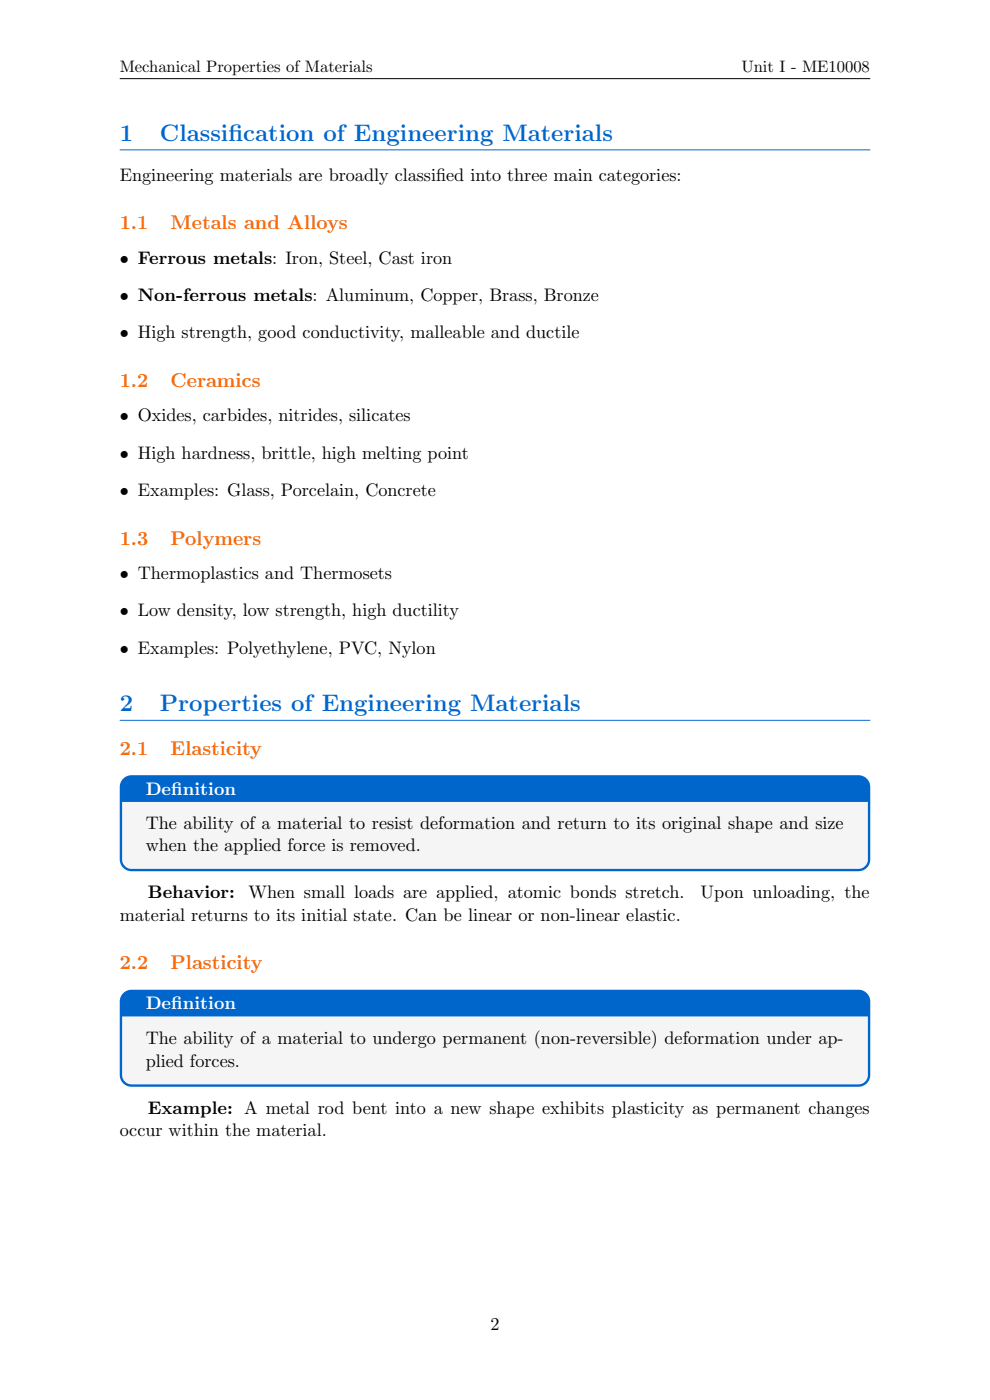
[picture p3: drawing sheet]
<svg xmlns="http://www.w3.org/2000/svg" width="210mm" height="297mm" viewBox="0 0 210 297" stroke-linecap="round" stroke-linejoin="round" font-family="sans-serif">
<defs><g id="words">
<g font-size="5.1" fill="#06c">
<text x="25.4" y="29.8">1</text>
<text x="33.9" y="29.8">Classif</text>
<text x="48.5" y="29.8">ication of Engineering Materials</text>
<text x="25.4" y="150.8">2</text>
<text x="33.9" y="150.8">Properties of Engineering Materials</text>
</g>
<g font-size="4.2" fill="#f60">
<text x="25.4" y="48.7">1.1</text>
<text x="36.2" y="48.7">Metals and Alloys</text>
<text x="25.4" y="82.1">1.2</text>
<text x="36.2" y="82.1">Ceramics</text>
<text x="25.4" y="115.6">1.3</text>
<text x="36.2" y="115.6">Polymers</text>
<text x="25.4" y="160.1">2.1</text>
<text x="36.2" y="160.1">Elasticity</text>
<text x="25.4" y="205.6">2.2</text>
<text x="36.2" y="205.6">Plasticity</text>
</g>
<g font-size="3.8">
<text x="25.4" y="38.4">Engineering materials are broadly classif</text>
<text x="92.5" y="38.4">ied into three main categories:</text>
<text x="25.4" y="55.9">• Ferrous metals: Iron, Steel, Cast iron</text>
<text x="25.4" y="63.9">• Non-ferrous metals: Aluminum, Copper, Brass, Bronze</text>
<text x="25.4" y="71.8">• High strength, good conductivity, malleable and ductile</text>
<text x="25.4" y="89.4">• Oxides, carbides, nitrides, silicates</text>
<text x="25.4" y="97.3">• High hardness, brittle, high melting point</text>
<text x="25.4" y="105.3">• Examples: Glass, Porcelain, Concrete</text>
<text x="25.4" y="122.8">• Thermoplastics and Thermosets</text>
<text x="25.4" y="130.8">• Low density, low strength, high ductility</text>
<text x="25.4" y="138.7">• Examples: Polyethylene, PVC, Nylon</text>
<text x="30.9" y="175.8">The ability of a material to resist deformation and return to its original shape and size</text>
<text x="30.9" y="180.6">when the applied force is removed.</text>
<text x="31.4" y="190.6">Behavior:</text>
<text x="52.7" y="190.6">When small loads are applied, atomic bonds stretch.</text>
<text x="148.6" y="190.6">Upon unloading, the</text>
<text x="25.4" y="195.3">material returns to its initial state. Can be linear or non-linear elastic.</text>
<text x="30.9" y="221.5">The ability of a material to undergo permanent (non-reversible) deformation under ap-</text>
<text x="30.9" y="226.3">plied forces.</text>
<text x="31.4" y="236.3">Example: A metal rod bent into a new shape exhibits plasticity as permanent changes</text>
<text x="25.4" y="241.1">occur within the material.</text>
<text x="104" y="282.1">2</text>
</g>
<g font-size="3.8" fill="#fff">
<text x="30.9" y="168.6">Def</text>
<text x="36.3" y="168.6">inition</text>
<text x="30.9" y="214.1">Def</text>
<text x="36.3" y="214.1">inition</text>
</g>
<g font-size="3.5">
<text x="25.4" y="15.3">Mechanical Properties of Materials</text>
<text x="157.3" y="15.3">Unit I - ME10008</text>
</g>
</g></defs>
<path d="M25.4 16.7h159.2" fill="none" stroke="#000" stroke-width=".21"/>
<path d="M25.4 31.8h159.2M25.4 152.8h159.2" fill="none" stroke="#06c" stroke-width=".21"/>
<path d="M26.3 165l1-.5h.6h154.2a2.5 2.5 0 0 1 2.5 2.5v15.3a2.5 2.5 0 0 1-2.5 2.5h-154.2a2.5 2.5 0 0 1-2.5-2.5v-15.3a2.5 2.5 0 0 1 .9-2z" fill="#06c"/>
<path d="M25.9 170.1h158.2v12.2a2 2 0 0 1-2 2h-154.2a2 2 0 0 1-2-2z" fill="#f5f5f5"/>
<path d="M26.3 210.5l1-.5h.6h154.2a2.5 2.5 0 0 1 2.5 2.5v15.5a2.5 2.5 0 0 1-2.5 2.5h-154.2a2.5 2.5 0 0 1-2.5-2.5v-15.5a2.5 2.5 0 0 1 .9-2z" fill="#06c"/>
<path d="M25.9 215.6h158.2v12.4a2 2 0 0 1-2 2h-154.2a2 2 0 0 1-2-2z" fill="#f5f5f5"/>
<use href="#words"/>
</svg>
